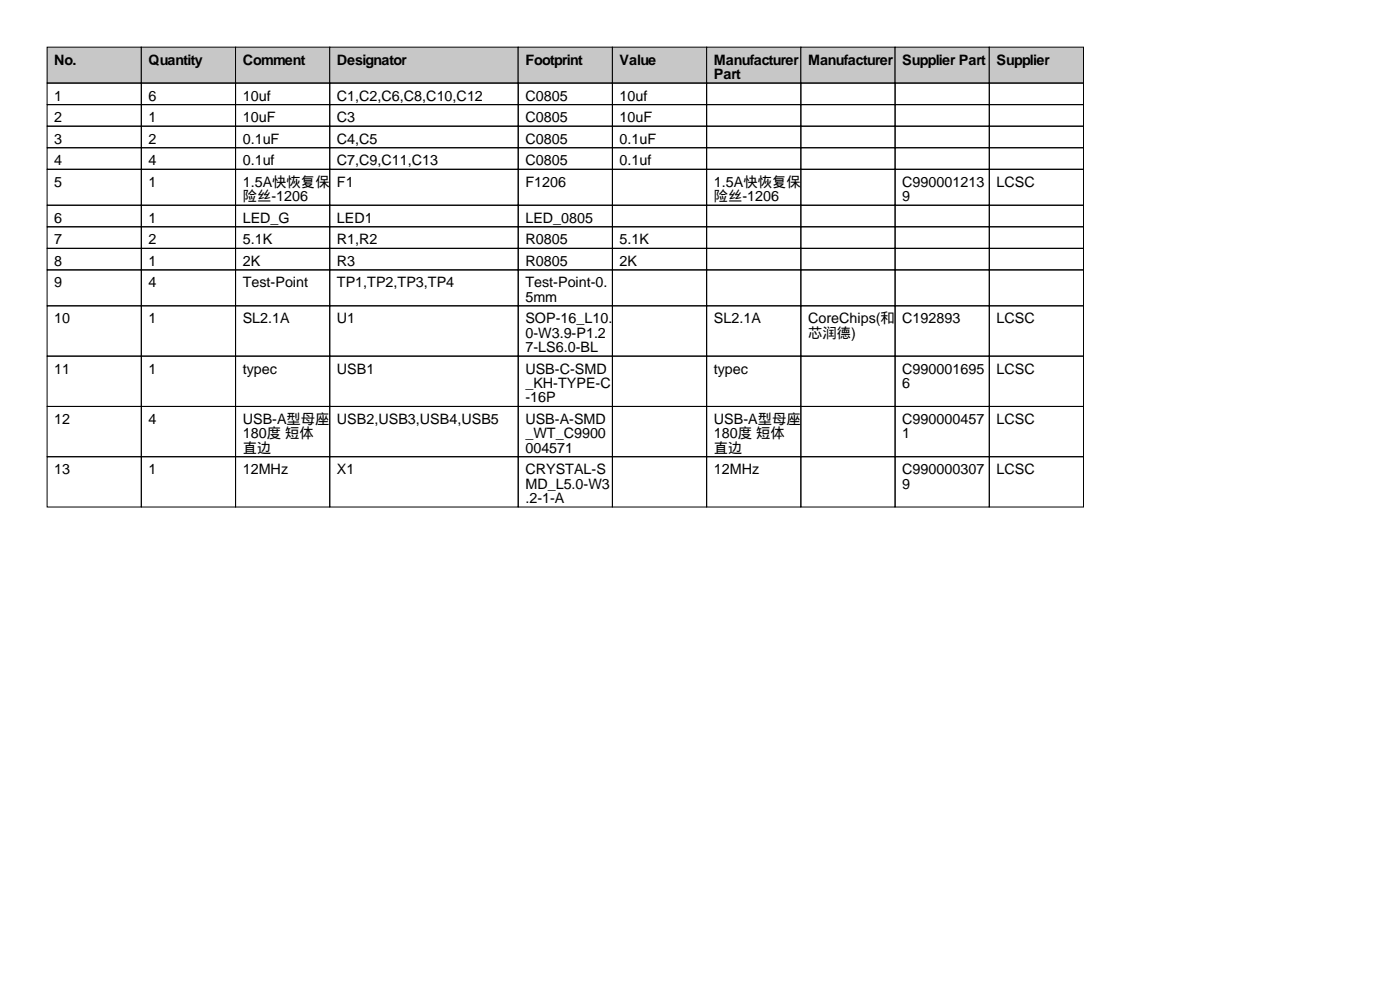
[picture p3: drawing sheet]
<svg xmlns="http://www.w3.org/2000/svg" width="297mm" height="210mm" viewBox="0 0 297 210" stroke-linecap="round" stroke-linejoin="round" font-family="sans-serif">
<defs><g id="words">
<g font-size="3">
<text x="11.5" y="13.7">No.</text>
<text x="31.5" y="13.7">Quantity</text>
<text x="51.5" y="13.7">Comment</text>
<text x="71.5" y="13.7">Designator</text>
<text x="111.5" y="13.7">Footprint</text>
<text x="131.5" y="13.7">Value</text>
<text x="151.5" y="13.7">Manufacturer</text>
<text x="151.5" y="16.8">Part</text>
<text x="171.5" y="13.7">Manufacturer</text>
<text x="191.5" y="13.7">Supplier Part</text>
<text x="211.5" y="13.7">Supplier</text>
<text x="11.5" y="21.3">1</text>
<text x="31.5" y="21.3">6</text>
<text x="51.5" y="21.3">10uf</text>
<text x="71.5" y="21.3">C1,C2,C6,C8,C10,C12</text>
<text x="111.5" y="21.3">C0805</text>
<text x="131.5" y="21.3">10uf</text>
<text x="11.5" y="25.9">2</text>
<text x="31.5" y="25.9">1</text>
<text x="51.5" y="25.9">10uF</text>
<text x="71.5" y="25.9">C3</text>
<text x="111.5" y="25.9">C0805</text>
<text x="131.5" y="25.9">10uF</text>
<text x="11.5" y="30.5">3</text>
<text x="11.5" y="35.1">4</text>
<text x="31.5" y="30.5">2</text>
<text x="31.5" y="35.1">4</text>
<text x="51.5" y="30.5">0.1uF</text>
<text x="51.5" y="35.1">0.1uf</text>
<text x="71.5" y="30.5">C4,C5</text>
<text x="71.5" y="35.1">C7,C9,C11,C13</text>
<text x="111.5" y="30.5">C0805</text>
<text x="111.5" y="35.1">C0805</text>
<text x="131.5" y="30.5">0.1uF</text>
<text x="131.5" y="35.1">0.1uf</text>
<text x="11.5" y="39.6">5</text>
<text x="31.5" y="39.6">1</text>
<text x="51.5" y="39.6">1.5A快恢复保</text>
<text x="71.5" y="39.6">F1</text>
<text x="111.5" y="39.6">F1206</text>
<text x="151.5" y="39.6">1.5A快恢复保</text>
<text x="191.5" y="39.6">C990001213</text>
<text x="211.5" y="39.6">LCSC</text>
<text x="11.5" y="47.2">6</text>
<text x="31.5" y="47.2">1</text>
<text x="51.5" y="42.7">险丝-1206</text>
<text x="51.5" y="47.2">LED_G</text>
<text x="71.5" y="47.2">LED1</text>
<text x="111.5" y="47.2">LED_0805</text>
<text x="151.5" y="42.7">险丝-1206</text>
<text x="191.5" y="42.7">9</text>
<text x="11.5" y="51.8">7</text>
<text x="31.5" y="51.8">2</text>
<text x="51.5" y="51.8">5.1K</text>
<text x="71.5" y="51.8">R1,R2</text>
<text x="111.5" y="51.8">R0805</text>
<text x="131.5" y="51.8">5.1K</text>
<text x="11.5" y="56.4">8</text>
<text x="31.5" y="56.4">1</text>
<text x="51.5" y="56.4">2K</text>
<text x="71.5" y="56.4">R3</text>
<text x="111.5" y="56.4">R0805</text>
<text x="131.5" y="56.4">2K</text>
<text x="11.5" y="61">9</text>
<text x="31.5" y="61">4</text>
<text x="51.5" y="61">Test-Point</text>
<text x="71.5" y="61">TP1,TP2,TP3,TP4</text>
<text x="111.5" y="61">Test-Point-0.</text>
<text x="111.5" y="64">5mm</text>
<text x="11.5" y="68.6">10</text>
<text x="31.5" y="68.6">1</text>
<text x="51.5" y="68.6">SL2.1A</text>
<text x="71.5" y="68.6">U1</text>
<text x="111.5" y="68.6">SOP-16_L10.</text>
<text x="111.5" y="71.6">0-W3.9-P1.2</text>
<text x="151.5" y="68.6">SL2.1A</text>
<text x="171.5" y="68.6">CoreChips(和</text>
<text x="171.5" y="71.6">芯润德)</text>
<text x="191.5" y="68.6">C192893</text>
<text x="211.5" y="68.6">LCSC</text>
<text x="111.5" y="74.7">7-LS6.0-BL</text>
<text x="11.5" y="79.3">11</text>
<text x="31.5" y="79.3">1</text>
<text x="51.5" y="79.3">typec</text>
<text x="71.5" y="79.3">USB1</text>
<text x="111.5" y="79.3">USB-C-SMD</text>
<text x="111.5" y="82.3">_KH-TYPE-C</text>
<text x="151.5" y="79.3">typec</text>
<text x="191.5" y="79.3">C990001695</text>
<text x="191.5" y="82.3">6</text>
<text x="211.5" y="79.3">LCSC</text>
<text x="11.5" y="89.9">12</text>
<text x="31.5" y="89.9">4</text>
<text x="51.5" y="89.9">USB-A型母座</text>
<text x="71.5" y="89.9">USB2,USB3,USB4,USB5</text>
<text x="111.5" y="85.3">-16P</text>
<text x="111.5" y="89.9">USB-A-SMD</text>
<text x="151.5" y="89.9">USB-A型母座</text>
<text x="191.5" y="89.9">C990000457</text>
<text x="211.5" y="89.9">LCSC</text>
<text x="51.5" y="93">180度 短体</text>
<text x="111.5" y="93">_WT_C9900</text>
<text x="151.5" y="93">180度 短体</text>
<text x="191.5" y="93">1</text>
<text x="11.5" y="100.6">13</text>
<text x="31.5" y="100.6">1</text>
<text x="51.5" y="96">直边</text>
<text x="51.5" y="100.6">12MHz</text>
<text x="71.5" y="100.6">X1</text>
<text x="111.5" y="96">004571</text>
<text x="111.5" y="100.6">CRYSTAL-S</text>
<text x="151.5" y="96">直边</text>
<text x="151.5" y="100.6">12MHz</text>
<text x="191.5" y="100.6">C990000307</text>
<text x="211.5" y="100.6">LCSC</text>
<text x="111.5" y="103.6">MD_L5.0-W3</text>
<text x="111.5" y="106.7">.2-1-A</text>
<text x="191.5" y="103.6">9</text>
</g>
</g></defs>
<g fill="#c7c7c7" stroke="#000" stroke-width=".21">
<path d="M10 10h20v7.6h-20z"/>
<path d="M30 10h20v7.6h-20z"/>
<path d="M50 10h20v7.6h-20z"/>
<path d="M70 10h40v7.6h-40z"/>
<path d="M110 10h20v7.6h-20z"/>
<path d="M130 10h20v7.6h-20z"/>
<path d="M150 10h20v7.6h-20z"/>
<path d="M170 10h20v7.6h-20z"/>
<path d="M190 10h20v7.6h-20z"/>
<path d="M210 10h20v7.6h-20z"/>
</g>
<g fill="none" stroke="#000" stroke-width=".21">
<path d="M10 17.6h20v4.6h-20zM30 17.6h20v4.6h-20zM50 17.6h20v4.6h-20zM70 17.6h40v4.6h-40zM110 17.6h20v4.6h-20zM130 17.6h20v4.6h-20zM150 17.6h20v4.6h-20zM170 17.6h20v4.6h-20zM190 17.6h20v4.6h-20zM210 17.6h20v4.6h-20zM10 22.2h20v4.6h-20zM10 26.8h20v4.5h-20z"/>
<path d="M10 31.3h20v4.6h-20zM10 35.9h20v7.6h-20zM30 22.2h20v4.6h-20zM30 26.8h20v4.5h-20zM30 31.3h20v4.6h-20zM30 35.9h20v7.6h-20zM50 22.2h20v4.6h-20zM50 26.8h20v4.5h-20zM50 31.3h20v4.6h-20zM50 35.9h20v7.6h-20zM70 22.2h40v4.6h-40zM70 26.8h40v4.5h-40z"/>
<path d="M70 31.3h40v4.6h-40zM70 35.9h40v7.6h-40zM110 22.2h20v4.6h-20zM110 26.8h20v4.5h-20zM110 31.3h20v4.6h-20zM110 35.9h20v7.6h-20zM130 22.2h20v4.6h-20zM130 26.8h20v4.5h-20zM130 31.3h20v4.6h-20zM130 35.9h20v7.6h-20zM150 22.2h20v4.6h-20zM150 26.8h20v4.5h-20z"/>
<path d="M150 31.3h20v4.6h-20zM150 35.9h20v7.6h-20zM170 22.2h20v4.6h-20zM170 26.8h20v4.5h-20zM170 31.3h20v4.6h-20zM170 35.9h20v7.6h-20zM190 22.2h20v4.6h-20zM190 26.8h20v4.5h-20zM190 31.3h20v4.6h-20zM190 35.9h20v7.6h-20zM210 22.2h20v4.6h-20zM210 26.8h20v4.5h-20z"/>
<path d="M210 31.3h20v4.6h-20zM210 35.9h20v7.6h-20zM10 43.5h20v4.6h-20zM10 48.1h20v4.6h-20zM10 52.7h20v4.5h-20zM10 57.2h20v7.7h-20zM30 43.5h20v4.6h-20zM30 48.1h20v4.6h-20zM30 52.7h20v4.5h-20zM30 57.2h20v7.7h-20zM50 43.5h20v4.6h-20zM50 48.1h20v4.6h-20z"/>
<path d="M50 52.7h20v4.5h-20zM50 57.2h20v7.7h-20zM70 43.5h40v4.6h-40zM70 48.1h40v4.6h-40zM70 52.7h40v4.5h-40zM70 57.2h40v7.7h-40zM110 43.5h20v4.6h-20zM110 48.1h20v4.6h-20zM110 52.7h20v4.5h-20zM110 57.2h20v7.7h-20zM130 43.5h20v4.6h-20zM130 48.1h20v4.6h-20z"/>
<path d="M130 52.7h20v4.5h-20zM130 57.2h20v7.7h-20zM150 43.5h20v4.6h-20zM150 48.1h20v4.6h-20zM150 52.7h20v4.5h-20zM150 57.2h20v7.7h-20zM170 43.5h20v4.6h-20zM170 48.1h20v4.6h-20zM170 52.7h20v4.5h-20zM170 57.2h20v7.7h-20zM190 43.5h20v4.6h-20zM190 48.1h20v4.6h-20z"/>
<path d="M190 52.7h20v4.5h-20zM190 57.2h20v7.7h-20zM210 43.5h20v4.6h-20zM210 48.1h20v4.6h-20zM210 52.7h20v4.5h-20zM210 57.2h20v7.7h-20zM10 64.9h20v10.6h-20zM10 75.5h20v10.7h-20zM30 64.9h20v10.6h-20zM30 75.5h20v10.7h-20zM50 64.9h20v10.6h-20zM50 75.5h20v10.7h-20z"/>
<path d="M70 64.9h40v10.6h-40zM70 75.5h40v10.7h-40zM110 64.9h20v10.6h-20zM110 75.5h20v10.7h-20zM130 64.9h20v10.6h-20zM130 75.5h20v10.7h-20zM150 64.9h20v10.6h-20zM150 75.5h20v10.7h-20zM170 64.9h20v10.6h-20zM170 75.5h20v10.7h-20zM190 64.9h20v10.6h-20zM190 75.5h20v10.7h-20z"/>
<path d="M210 64.9h20v10.6h-20zM210 75.5h20v10.7h-20zM10 86.2h20v10.7h-20zM10 96.9h20v10.6h-20zM30 86.2h20v10.7h-20zM30 96.9h20v10.6h-20zM50 86.2h20v10.7h-20zM50 96.9h20v10.6h-20zM70 86.2h40v10.7h-40zM70 96.9h40v10.6h-40zM110 86.2h20v10.7h-20zM110 96.9h20v10.6h-20z"/>
<path d="M130 86.2h20v10.7h-20zM130 96.9h20v10.6h-20zM150 86.2h20v10.7h-20zM150 96.9h20v10.6h-20zM170 86.2h20v10.7h-20zM170 96.9h20v10.6h-20zM190 86.2h20v10.7h-20zM190 96.9h20v10.6h-20zM210 86.2h20v10.7h-20zM210 96.9h20v10.6h-20z"/>
</g>
<use href="#words"/>
</svg>
